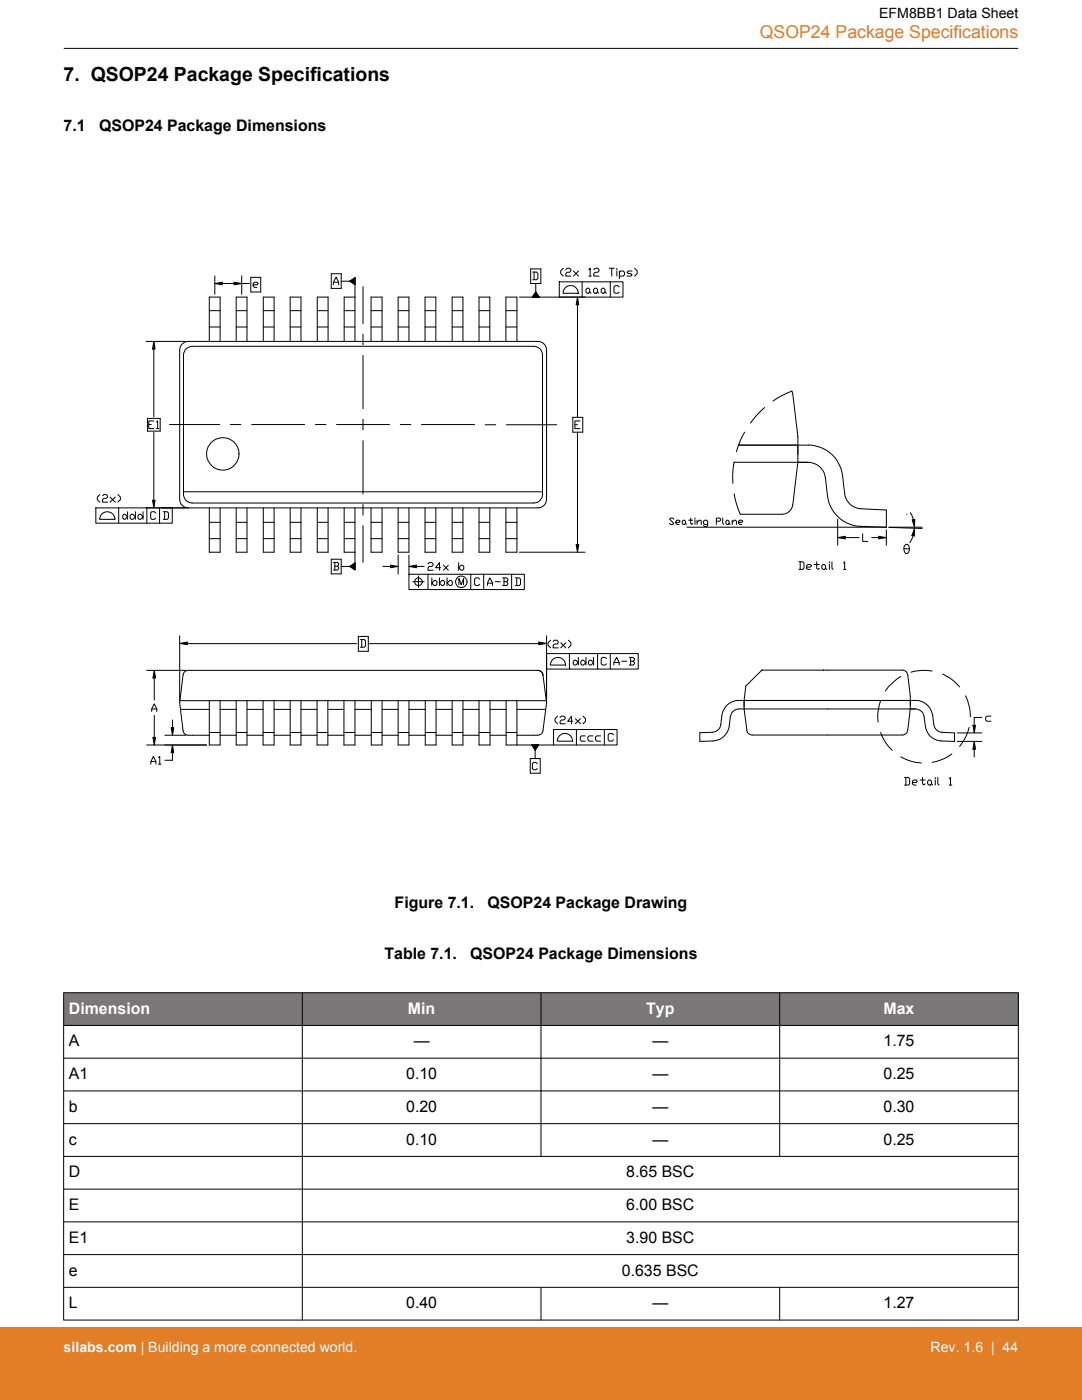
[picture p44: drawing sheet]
<svg xmlns="http://www.w3.org/2000/svg" width="216mm" height="279mm" viewBox="0 0 216 279" stroke-linecap="round" stroke-linejoin="round" font-family="sans-serif">
<defs><g id="words">
<text font-size="3.9" x="12.7" y="16.1">7. QSOP24 Package Specifications</text>
<text font-size="3.5" fill="#e27f26" x="151.6" y="7.5">QSOP24 Package Specifications</text>
<g font-size="3.2">
<text x="12.7" y="26.2">7.1</text>
<text x="19.8" y="26.2">QSOP24 Package Dimensions</text>
<text x="78.7" y="181.1">Figure 7.1.</text>
<text x="97.3" y="181.1">QSOP24 Package Drawing</text>
<text x="76.7" y="191.3">Table 7.1.</text>
<text x="93.8" y="191.3">QSOP24 Package Dimensions</text>
<text x="13.7" y="208.8">A</text>
<text x="82.5" y="208.8">—</text>
<text x="130.2" y="208.8">—</text>
<text x="176.3" y="208.8">1.75</text>
<text x="13.7" y="215.4">A1</text>
<text x="81" y="215.4">0.10</text>
<text x="130.2" y="215.4">—</text>
<text x="176.3" y="215.4">0.25</text>
<text x="13.7" y="221.9">b</text>
<text x="81" y="221.9">0.20</text>
<text x="130.2" y="221.9">—</text>
<text x="176.3" y="221.9">0.30</text>
<text x="13.7" y="228.4">c</text>
<text x="81" y="228.4">0.10</text>
<text x="130.2" y="228.4">—</text>
<text x="176.3" y="228.4">0.25</text>
<text x="13.7" y="235">D</text>
<text x="125" y="235">8.65 BSC</text>
<text x="13.7" y="241.5">E</text>
<text x="125" y="241.5">6.00 BSC</text>
<text x="13.7" y="248">E1</text>
<text x="125" y="248">3.90 BSC</text>
<text x="13.7" y="254.6">e</text>
<text x="124.1" y="254.6">0.635 BSC</text>
<text x="13.7" y="261.1">L</text>
<text x="81" y="261.1">0.40</text>
<text x="130.2" y="261.1">—</text>
<text x="176.3" y="261.1">1.27</text>
</g>
<g font-size="3.2" fill="#fff">
<text x="13.7" y="202.3">Dimension</text>
<text x="81.4" y="202.3">Min</text>
<text x="128.9" y="202.3">Typ</text>
<text x="176.3" y="202.3">Max</text>
</g>
<text font-size="2.8" x="175.4" y="3.5">EFM8BB1 Data Sheet</text>
<g font-size="2.8" fill="#fff">
<text x="12.7" y="269.9">silabs.com | Building a more connected world.</text>
<text x="185.7" y="269.9">Rev. 1.6 | 44</text>
</g>
</g></defs>
<g fill="none" stroke="#000" stroke-width=".2">
<path d="M42.9 56.6l1.4-.3v.5zM42.9 55.1v3.6M44.3 56.6h2.4M46.7 56.3l1.5 .3-1.5 .2zM48.2 56.6h1.5M48.2 55.1v3.6M50 55.4h2v2.9h-2zM50.5 56.8h.8l.2-.2-.2-.3h-.5l-.3 .3v.5l.3 .2h.5M66.1 54.6h2v3h-2zM66.5 56.8v-.5l.6-1 .5 1v.5M66.5 56.3h1.1M68.1 56.1h2.7"/>
<path d="M69.8 56.1l1-.7v.7zM69.8 56.1h1v.7zM69.8 56.1l1 .7M70.8 55.4l-1 .7M70.8 55.4v12.7M70.8 59.3h-2.1v8.8M72.4 57.2v7.4M103.7 59.3h13M105.9 53.7h2v2.9h-2zM106.2 59.3h1.4zM106.3 54.3h.8l.2 .3v1l-.2 .2h-.8M106.6 54.3v1.5"/>
<path d="M106.9 56.6v2.7M106.9 58.3l.7 1M106.9 58.3l.7 1h-1.4zM106.9 58.3l-.7 1M111.6 56.2h12.7v3.1h-12.7zM112.4 53.5l-.5 .5v.6l.5 .5M112.8 57.4a1.53 1.53 0 0 1 1.7-.3 1.53 1.53 0 0 1 .9 1.4h-3v-.6zM112.9 53.8l.3-.3h.5l.2 .3-.2 .5h-.5l-.3 .3v.5h1M114.4 54.1l1 1M115.2 59.3l.3 1.5h-.5zM115.4 54.1l-1 1M116.2 56.2v3.1"/>
<path d="M117.2 57.5h.2l.3 .3v.5l-.3 .2h-.2l-.3-.2v-.5zM117.5 53.8l.3-.3v1.6M117.5 55.1h.5M117.7 58.3l.2 .2M118.5 53.8l.3-.3h.5l.2 .3-.2 .5h-.5l-.3 .3v.5h1M118.7 57.5h.2l.3 .3v.5l-.3 .2h-.2l-.3-.2v-.5zM119.2 58.3l.3 .2M120.2 57.5h.3l.2 .3v.5l-.2 .2h-.3l-.2-.2v-.5zM120.7 58.3l.3 .2M121.6 53.5h1M121.8 56.2v3.1M122.1 53.5v1.6"/>
<path d="M123.1 53.5v.3M123.1 54.1v1M123.5 57.3l-.2-.3h-.5l-.3 .3v1l.3 .2h.5l.2-.2M123.6 54.3l.2-.2h.6l.2 .2v.5l-.2 .3h-.8M123.6 54.1v1.5M126.1 54.1h-.7l-.3 .2 .3 .3h.5l.2 .2-.2 .3h-.8M126.6 53.5l.5 .5v.6l-.5 .5M29.1 68.1h7.9M30.7 69.7v13.5M30.7 68.1l.3 1.6h-.6zM37.1 69.6l1.2-.5h68.2a1.73 1.73 0 0 1 1.8 1.7v27.9a1.73 1.73 0 0 1-1.8 1.7h-68.2a1.73 1.73 0 0 1-1.7-1.7v-27.9zM41.8 65.3h2.1"/>
<path d="M41.8 68.1v-8.8h2.1v8.8M41.8 62h2.1M47.1 65.3h2.2M47.1 68.1v-8.8h2.2v8.8M47.1 62h2.2M52.5 65.3h2.2M52.5 68.1v-8.8h2.2v8.8M52.5 62h2.2M57.9 65.3h2.2M57.9 68.1v-8.8h2.2v8.8M57.9 62h2.2M63.3 65.3h2.2"/>
<path d="M63.3 68.1v-8.8h2.2v8.8M63.3 62h2.2M68.7 65.3h2.1M68.7 62h2.1M72.4 66.7v2.1M72.4 70.9v10.7M74 65.3h2.2M74 68.1v-8.8h2.2v8.8M74 62h2.2M79.4 65.3h2.2M79.4 68.1v-8.8h2.2v8.8M79.4 62h2.2"/>
<path d="M84.8 65.3h2.2M84.8 68.1v-8.8h2.2v8.8M84.8 62h2.2M90.2 65.3h2.2M90.2 68.1v-8.8h2.2v8.8M90.2 62h2.2M95.6 65.3h2.1M95.6 68.1v-8.8h2.1v8.8M95.6 62h2.1M100.9 65.3h2.2M100.9 68.1v-8.8h2.2v8.8M100.9 62h2.2"/>
<path d="M115.2 60.8v22.4M19.9 98.7l-.5 .5v.5l.5 .5M20.5 98.9l.2-.2h.5l.2 .2v.3l-.2 .3h-.5l-.2 .2v.5h.9M22 99.2l1 1M23 99.2l-1 1M23.5 98.7l.5 .5v.5l-.5 .5M29.4 83.5h2.6v2.5h-2.6zM29.7 84.7h.5M30.4 99.8h.6l-.3 1.6zM30.7 84h-1v1.5h1M30.7 86.3v13.5M31.2 84.2l.3-.2v1.5"/>
<path d="M31.2 85.5h.5M33.8 84.7h10M36.7 98.1h71.6M45.9 84.7h2.2M50.2 84.7h10.6M62.9 84.7h2.1M67.2 84.7h10.5M72.4 83.7v2.1M72.4 87.9v10.7M79.9 84.7h2.1M84.1 84.7h10.6M96.8 84.8h2.1"/>
<path d="M101 84.8h10.1M114.3 83.3h2v3h-2zM114.7 84.8h.5M115.2 86.3v22.4M115.7 84h-1v1.5h1M146.4 92.3h14.9a3.5 3.5 0 0 1 3.4 3l.4 3.7a7 7 0 0 0 6.6 6M146.5 92.2l-.3 1.8v2.5M147.4 88.8h13.9a6.9 6.9 0 0 1 6.8 6.1l.4 3.6a3.4 3.4 0 0 0 3.3 3l5.1 .3v3.4M148.6 86.3l-.8 1.3-.8 2.5M152.6 81.3l-1.8 1.7-1.1 1.4M154.3 80l1.7-1 2-1 1.2 9.1v5.2l-1 8.4a2.19 2.19 0 0 1-2.2 1.9h-8.3l-.7-2-.5-2M19.1 101.4h15.3v3h-15.3z"/>
<path d="M20.6 102.4a1.53 1.53 0 0 1 2.3 1.2h-3l.2-.8zM23.7 101.4v3M24.7 102.6h.3l.5 .5-.5 .5h-.3l-.2-.2v-.5zM25.5 102.1v1.5M26.2 102.6h.3l.5 .5-.5 .5h-.3l-.2-.2v-.5zM27 102.1v1.5M27.8 102.6h.2l.5 .5-.5 .5h-.2l-.3-.2v-.5zM28.5 102.1v1.5M29.1 101.4h78.2a1.73 1.73 0 0 0 1.8-1.8v-29.7a1.73 1.73 0 0 0-1.8-1.8h-69.7a1.73 1.73 0 0 0-1.7 1.8v29.7a1.73 1.73 0 0 0 1.7 1.8M29.3 101.4v3M31.1 102.4l-.3-.3h-.5l-.2 .3v1l.2 .2h.5l.3-.2M31.8 101.4v3"/>
<path d="M32.6 102.1h.8l.2 .3v1l-.2 .2h-.8M32.9 102.1v1.5M41.8 104.2h2.1M41.8 107.5h2.1M41.8 101.4v8.8h2.1v-8.8M47.1 104.2h2.2M47.1 107.5h2.2M47.1 101.4v8.8h2.2v-8.8M52.5 104.2h2.2M52.5 107.5h2.2M52.5 101.4v8.8h2.2v-8.8M57.9 104.2h2.2"/>
<path d="M57.9 107.5h2.2M57.9 101.4v8.8h2.2v-8.8M63.3 104.2h2.2M63.3 107.5h2.2M63.3 101.4v8.8h2.2v-8.8M66.1 111.6h2v2.9h-2zM66.5 112.2h.8l.3 .3v.2l-.3 .3M66.8 113h.5l.3 .3v.2l-.3 .3h-.8M66.8 112.2v1.6M68.1 113h2.7M68.7 104.2h2.1M68.7 107.5h2.1"/>
<path d="M68.7 101.4v8.8h2.1M69.8 113l1-.6v.6zM69.8 113h1v.7zM70.8 112.4l-1 .6M70.8 101.4v12.3l-1-.7M72.4 100.7v2.1M72.4 104.9v7.3M74 104.2h2.2M74 107.5h2.2M74 101.4v8.8h2.2v-8.8M76.4 113h1.5M77.9 112.8l1.5 .2-1.5 .3z"/>
<path d="M79.4 110.8v3.8M79.4 104.2h2.2M79.4 107.5h2.2M79.4 101.4v8.8h2.2v-8.8M81.6 113l1.5-.2v.5zM81.6 110.8v3.8M81.6 114.6h23v3.1h-23zM82.4 116.1h2.2M83.1 113h1.5M83.5 114.9v2.3M84.8 104.2h2.2M84.8 107.5h2.2"/>
<path d="M84.8 101.4v8.8h2.2v-8.8M85.4 112.5l.3-.2h.5l.2 .2v.3l-.2 .2h-.5l-.3 .3v.5h1M85.4 114.6v3.1M86.2 116.3l.5-.5h.2l.3 .3v.5l-.3 .3h-.2zM86.2 115.3v1.6M87.7 116.3l.5-.5h.2l.3 .3v.5l-.3 .3h-.2zM87.7 115.3v1.6M87.9 113.3h-1l.8-1v1.5M88.5 112.8l1 1M89.2 116.3l.6-.5h.2l.3 .3v.5l-.3 .3h-.2zM89.2 115.3v1.6M89.5 112.8l-1 1"/>
<path d="M90.2 104.2h2.2M90.2 107.5h2.2M90.2 101.4v8.8h2.2v-8.8M91.5 113.3l.5-.5h.3l.2 .2v.6l-.2 .2h-.3zM91.5 112.3v1.5M91.6 116.7v-1.2l.4 1.2 .5-1.2v1.2M93.9 114.6v3.1M95.6 104.2h2.1M95.6 107.5h2.1M95.6 101.4v8.8h2.1v-8.8M95.7 115.6l-.2-.3h-.5l-.3 .3v1l.3 .3h.5l.2-.3M96.5 114.6v3.1"/>
<path d="M97.3 116.9v-.6l.4-1 .6 1v.6M97.3 116.4h1M98.8 116.1h1M100.3 115.3h.8l.2 .3v.2l-.2 .3M100.6 115.3v1.6M100.6 116.1h.5l.2 .2v.3l-.2 .3h-.8M100.9 104.2h2.2M100.9 107.5h2.2M100.9 101.4v8.8h2.2v-8.8M102.1 114.6v3.1M102.9 115.3h.7l.3 .3v1l-.3 .3h-.7M103.1 115.3v1.6"/>
<path d="M103.7 110.2h13M115 108.7h.5l-.3 1.5zM134.4 103.6l-.2-.2h-.4l-.2 .2 .8 .9-.2 .2h-.4l-.2-.2M134.9 104.2h.6l.2-.2-.2-.2h-.4l-.2 .2v.5l.2 .2h.4M136.4 103.8l.4 .2v.5l-.2 .2-.5-.2v-.5zM136.8 104.5l.2 .2M137.1 105.2h39.8M137.4 103.8h.8M137.8 103.4v1.1l.2 .2 .3-.2M138.7 103.4v.2M138.7 103.8v.9M139.1 104.2l.6-.4 .2 .2v.7"/>
<path d="M139.1 103.8v.9M141.2 104.7h-.6l-.2-.2v-.5l.2-.2h.4l.2 .2v.9l-.2 .2h-.4l-.2-.2M142.9 104h.7l.2-.4-.2-.2h-.7v1.3M144.2 103.4v1.1l.2 .2M145.1 103.8l.4 .2v.5l-.2 .2-.5-.2v-.5zM145.5 104.5l.2 .2M146.1 104.2l.4-.4h.2l.3 .2v.7M146.1 103.8v.9M147.4 104.2h.6l.2-.2-.2-.2h-.4l-.2 .2v.5l.2 .2h.4M159.4 112.1h.8l.2 .3v1l-.2 .2h-.8M159.7 112.1v1.5M160.9 113.2h.8l.2-.3-.2-.2h-.5l-.3 .2v.5l.3 .2h.5"/>
<path d="M162.5 112.7h1M163 112.1v1.3l.2 .2 .3-.2M164.2 112.7h.3l.2 .2v.5l-.2 .2-.5-.2v-.5zM164.7 113.4l.3 .2M165.5 112.1v.3M165.5 112.7v.9M166 112.1v1.3l.3 .2M167.1 107.3l1.6-.3v.5zM167.1 103.6v5.2M168.3 112.4l.2-.3v1.5M168.3 113.6h.5M168.7 107.3h2.7"/>
<path d="M171.7 105h.1M171.7 105l5.2 .2M172.1 106.5v1.6h1.1M173.9 107.3h1.4M175.3 107l1.6 .3-1.6 .2zM176.9 105.8v3M177.4 105.3l6.6 .2M177.4 105.2h6.6M180.4 109.5h1.1M180.6 108.8a.48 .48 0 0 1 .6-.1 .48 .48 0 0 1 .2 .5 .78 .78 0 0 1-.7 1.2l-.1-.1a1.36 1.36 0 0 1 0-1.5zM180.9 102.6h.1M181.6 102.3l.7 1.4"/>
<path d="M182 103.7h.5v1.5zM182.2 106.9l-.6 1.4M182.5 105.4l-.1 1.6-.4-.1zM29.3 133.8h7.8M30.8 135.3v4.4M30.8 133.8l.2 1.5h-.5zM35.9 128.4l1.5-.2v.5zM35.9 126.9v12.8M35.9 139.8h73.1M37.4 128.5h33.8M41.8 139.8v8.9h2.1v-8.9M47.1 139.8v8.9h2.2v-8.9"/>
<path d="M52.5 139.8v8.9h2.2v-8.9M57.9 139.8v8.9h2.2v-8.9M63.3 139.8v8.9h2.1v-8.9M68.6 139.8v8.9h2.2v-8.9M71.5 127h2v3h-2zM71.9 127.6h.8l.2 .3v1l-.2 .3h-.8M72.2 127.6v1.6M73.7 128.5h33.8M74.1 139.8v8.9h2.1v-8.9M79.4 139.8v8.9h2.2v-8.9M84.9 139.8v8.9h2.1v-8.9M90.2 139.8v8.9h2.2v-8.9"/>
<path d="M95.6 139.8v8.9h2.2v-8.9M101 139.8v8.9h9.5M103.1 139.8v8.9M107.5 128.2l1.6 .2-1.6 .3zM108.3 134.7v-.2a1 1 0 0 0-1-.7h-70a.95 .95 0 0 0-.8 .9l-.6 5.6 .7 5.8 .3 .4 .7 .2h4.2M108.3 134.7l.8 5.6M108.3 134.7h.1M109.1 130.4h18.3v3.1h-18.3zM109.1 126.9v13.4M109.9 127.8l-.5 .5v.5l.5 .5M110.2 131.7a1.53 1.53 0 0 1 1.7-.4 1.53 1.53 0 0 1 1 1.4h-3.1v-.3zM110.4 128l.2-.2h.5l.3 .2v.3l-.3 .2h-.5l-.2 .3v.5h1"/>
<path d="M111.9 128.3l1 1M112.9 128.3l-1 1M113.4 127.8l.5 .5v.5l-.5 .5M113.6 130.4v3.1M114.6 131.8h.3l.5 .5-.5 .4-.5-.2v-.5zM115.4 131.2v1.5M116.2 131.8h.2l.5 .5-.5 .4-.5-.2v-.5zM116.9 131.2v1.5M117.7 131.8h.2l.5 .5-.5 .4-.5-.2v-.5zM118.4 131.2v1.5M119.2 130.4v3.1M121 131.5l-.3-.3h-.5l-.2 .3v1l.2 .2h.5l.3-.2"/>
<path d="M121.8 130.4v3.1M122.5 132.7v-.5l.5-1 .5 1v.5M122.5 132.2h1M124.1 132h1M125.6 131.2h.7l.3 .3v.2l-.3 .3M125.8 131.2v1.5M125.8 132h.5l.3 .2v.3l-.3 .2h-.7M148.8 136.9l3.2-3.2 28.3 .1a.95 .95 0 0 1 .8 .9 26.9 26.9 0 0 1-.1 11.5l-.5 .4-.4 .1h-30l-.5-.1-.5-.6a22.3 22.3 0 0 1-.3-9.1zM175.7 139.8l-.5 2.4v1.9M179.7 135l-1.2 .9a5.8 5.8 0 0 0-1.8 2M186 133.9l-2.4-.1-1.8 .4M188.1 134.5l.2 .1a8.9 8.9 0 0 1 3.2 2.5"/>
<path d="M192.7 138.9l.8 2.5 .1 1.6M29.3 148.7h11.9M30.1 152.5v-.5l.5-1 .5 1v.5M30.1 152h1M30.3 142v-.5l.5-1 .5 1v.5M30.3 141.5h1M30.5 147.2h.5l-.2 1.5zM30.8 142.8v4.4M31.6 151.2l.3-.2v1.5M31.6 152.5h.5M32.9 146.7h4.2M34.2 145.2h.5l-.3 1.5z"/>
<path d="M34.4 143.7v1.5M34.4 150.2v1.5h-1.5M34.4 148.7l.3 1.5h-.5zM36.1 141.6h5.7M41.8 146.2h2.1M43.9 146.7h3.2M43.9 141.6h3.2M47.1 146.2h2.2M49.3 146.7h3.2M49.3 141.6h3.2M52.5 146.2h2.2M54.7 146.7h3.2"/>
<path d="M54.7 141.6h3.2M57.9 146.2h2.2M60.1 146.7h3.2M60.1 141.6h3.2M63.3 146.2h2.1M65.4 146.7h3.2M65.4 141.6h3.2M68.6 146.2h2.2M70.8 146.7h3.2M70.8 141.6h3.4M74.1 146.2h2.1M76.2 146.7h3.2"/>
<path d="M76.2 141.6h3.2M79.4 146.2h2.2M81.6 146.7h3.3M81.6 141.6h3.3M84.9 146.2h2.1M87 146.7h3.2M87 141.6h3.2M90.2 146.2h2.2M92.4 146.7h3.2M92.4 141.6h3.2M95.6 146.2h2.2M97.8 146.7h3.2"/>
<path d="M97.8 141.6h3.2M101 146.2h2.1M103.1 141.6h5.8M105.8 151.4h2v2.9h-2zM106.1 148.7h1.4zM106.1 148.7h1.4l-.7 1zM106.1 148.7l.7 1 .7-1M106.8 148.7v2.7M107.2 152.4l-.3-.2h-.4l-.3 .2v1l.3 .2h.4l.3-.2M109.1 140.3l-.8 5.8-.3 .4-.7 .2h-4.2M110.5 145.6h12.6v3.1h-12.6zM111.3 142.9l-.5 .5v.5l.5 .5"/>
<path d="M111.6 146.8a1.54 1.54 0 0 1 1.7-.3 1.54 1.54 0 0 1 1 1.4h-3.1l.1-.6zM111.8 143.2l.2-.3h.5l.3 .3v.2l-.3 .3h-.5l-.2 .2v.5h1M114.3 143.9h-1l.7-1v1.5M114.8 143.4l1 1M115 145.6v3.1M115.8 143.4l-1 1M116.3 142.9l.5 .5v.5l-.5 .5M116.8 146.9h-.8l-.2 .2v.5l.2 .3h.8M118.3 146.9h-.7l-.3 .2v.5l.3 .3h.7M119.8 146.9h-.7l-.3 .2v.5l.3 .3h.7M120.6 145.6v3.1M122.4 146.6l-.3-.2h-.5l-.2 .2v1l.2 .3h.5l.3-.3"/>
<path d="M145.2 140.6l.8-.5 1-.3h35.7a3.4 3.4 0 0 1 3.4 3l.3 2.2 .6 .8 .6 .3 2.9 .2v1.7l-2.6-.1a3.3 3.3 0 0 1-3.3-3l-.2-1.9a1.67 1.67 0 0 0-1.7-1.5h-35.2l-.8 .2a1.71 1.71 0 0 0-1 1.3 5.2 5.2 0 0 1-.9 3.6 3.3 3.3 0 0 1-2.6 1.3l-2.6 .1v-1.8l2.6-.1 .7-.1 .5-.5 .4-.9a5.4 5.4 0 0 1 1-3.6zM175.7 146.2l1.1 2.1 1.2 1.4M179.7 151.1l.8 .3a8.7 8.7 0 0 0 3.3 .9M180.5 155.2h.8l.2 .2v1l-.2 .3h-.8M180.7 155.2v1.5M182.1 156.2h.7l.2-.3-.2-.2h-.5l-.2 .2v.5l.2 .3h.5M183.6 155.7h1M184.1 155.2v1.2l.2 .3 .3-.3M185.4 155.7h.2l.3 .2v.5l-.3 .3h-.2l-.3-.3v-.5zM185.9 156.4l.2 .3M186.6 155.2v.2M186.6 155.7v1"/>
<path d="M187.1 155.2v1.2l.3 .3M189.4 155.4l.3-.2v1.5M189.4 156.7h.5M189.9 150.5l-1.6 .9-2.3 .8M191 146.3h4.9M191 148h4.9M193.4 145.2l-.7 1.7-1.2 2.1M194.1 144.7h.5l-.2 1.6zM194.4 149.5v1.6M194.4 148l.2 1.5h-.5zM195.9 143.2h-1.5v1.5M197.7 142.9h-.7l-.3 .3v.5l.3 .2h.7"/>
<circle cx="44.4" cy="90.6" r="3.2"/>
<circle cx="83.5" cy="116.1" r=".77"/>
<circle cx="92" cy="116.1" r="1.15"/>
</g>
<g fill="#000">
<path d="M42.9 56.6l1.4-.3v.5z" fill-rule="evenodd"/>
<path d="M46.7 56.3l1.5 .3-1.5 .2z" fill-rule="evenodd"/>
<path d="M69.8 56.1h1v.7z" fill-rule="evenodd"/>
<path d="M69.8 56.1l1-.7v.7z" fill-rule="evenodd"/>
<path d="M106.9 58.3l.7 1h-1.4z" fill-rule="evenodd"/>
<path d="M30.7 68.1l.3 1.6h-.6z" fill-rule="evenodd"/>
<path d="M115.2 59.3l.3 1.5h-.5z" fill-rule="evenodd"/>
<path d="M30.4 99.8h.6l-.3 1.6z" fill-rule="evenodd"/>
<path d="M69.8 113h1v.7z" fill-rule="evenodd"/>
<path d="M69.8 113l1-.6v.6z" fill-rule="evenodd"/>
<path d="M77.9 112.8l1.5 .2-1.5 .3z" fill-rule="evenodd"/>
<path d="M81.6 113l1.5-.2v.5z" fill-rule="evenodd"/>
<path d="M115 108.7h.5l-.3 1.5z" fill-rule="evenodd"/>
<path d="M167.1 107.3l1.6-.3v.5z" fill-rule="evenodd"/>
<path d="M175.3 107l1.6 .3-1.6 .2z" fill-rule="evenodd"/>
<path d="M182.5 105.4l-.1 1.6-.4-.1z" fill-rule="evenodd"/>
<path d="M182 103.7h.5v1.5z" fill-rule="evenodd"/>
<path d="M30.8 133.8l.2 1.5h-.5z" fill-rule="evenodd"/>
<path d="M35.9 128.4l1.5-.2v.5z" fill-rule="evenodd"/>
<path d="M107.5 128.2l1.6 .2-1.6 .3z" fill-rule="evenodd"/>
<path d="M30.5 147.2h.5l-.2 1.5z" fill-rule="evenodd"/>
<path d="M34.2 145.2h.5l-.3 1.5z" fill-rule="evenodd"/>
<path d="M34.4 148.7l.3 1.5h-.5z" fill-rule="evenodd"/>
<path d="M106.1 148.7h1.4l-.7 1z" fill-rule="evenodd"/>
<path d="M194.4 148l.2 1.5h-.5z" fill-rule="evenodd"/>
<path d="M194.1 144.7h.5l-.2 1.6z" fill-rule="evenodd"/>
</g>
<g fill="#797777">
<path d="M12.7 198.1h190.5v6.5h-190.5z" fill-rule="evenodd"/>
<path d="M12.7 198.1h190.5v6.5h-190.5z" fill-rule="evenodd"/>
</g>
<g fill="none" stroke="#000" stroke-width=".2">
<path d="M12.7 9.7h190.5M12.7 198.1h190.5M12.7 198.1v65.4M60.3 198.1v65.4M107.9 198.1v32.7M155.6 198.1v32.7M203.2 198.1v65.4M12.7 204.6h190.5M12.7 211.2h190.5M12.7 217.7h190.5M12.7 224.2h190.5M12.7 230.8h190.5"/>
<path d="M12.7 237.3h190.5M12.7 243.8h190.5M12.7 250.4h190.5M12.7 256.9h190.5M107.9 256.9v6.6M155.6 256.9v6.6M12.7 263.4h190.5"/>
</g>
<path d="M0 264.9h215.9v14.5h-215.9z" fill="#e27f26"/>
<use href="#words"/>
</svg>
